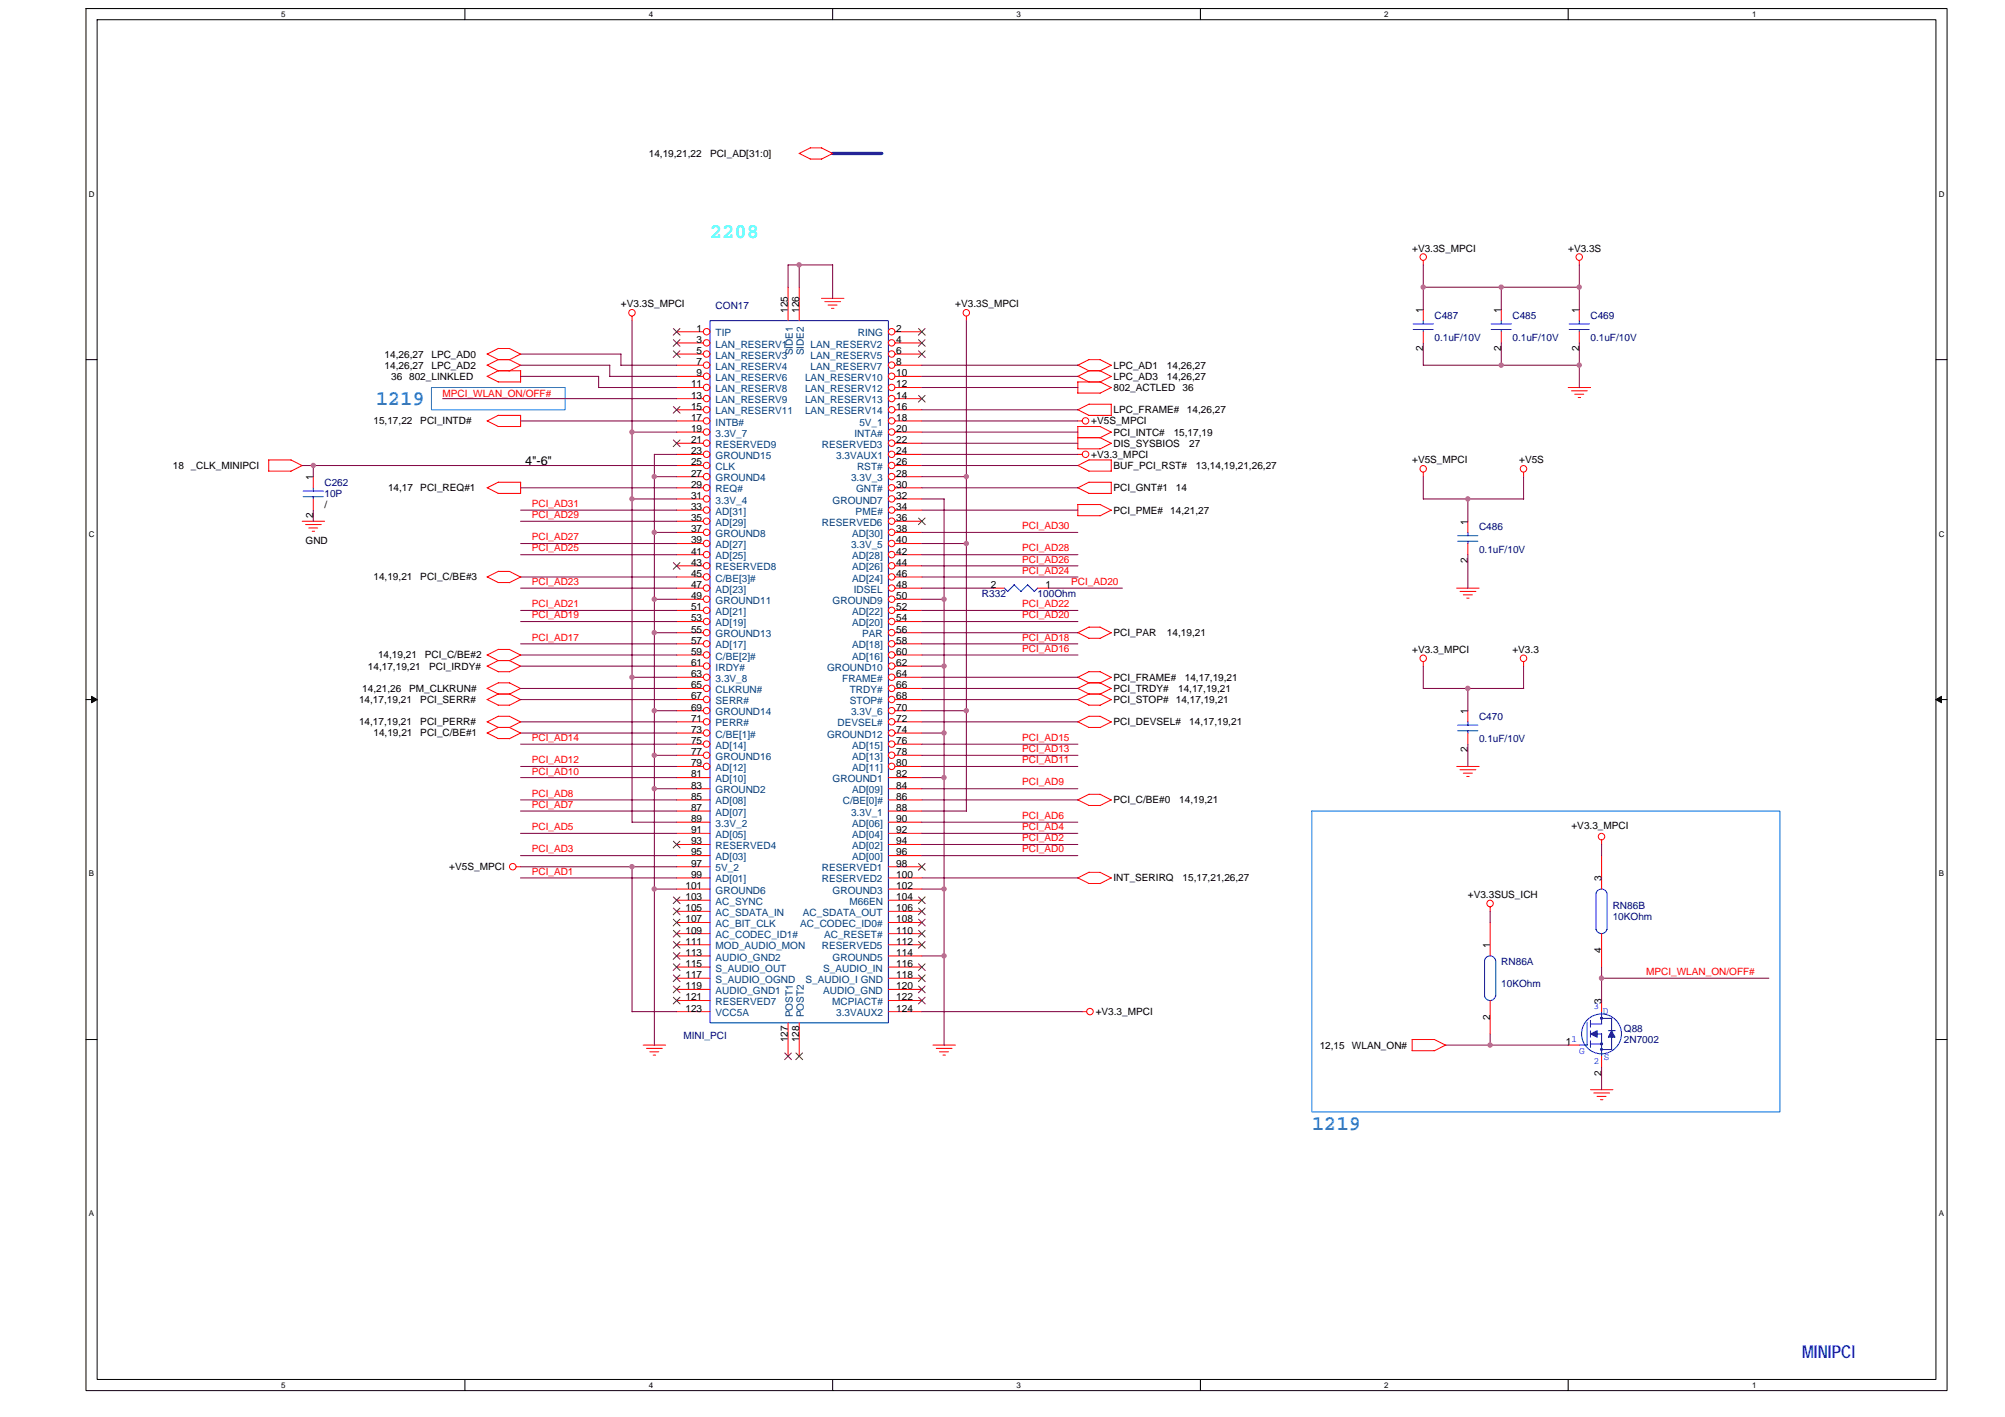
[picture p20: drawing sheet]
<svg xmlns="http://www.w3.org/2000/svg" width="297mm" height="210mm" viewBox="0 0 297 210" stroke-linecap="round" stroke-linejoin="round" font-family="sans-serif">
<defs><g id="words">
<text font-size="3.1" fill="#0ff" x="105.2" y="35.3">2208</text>
<g font-size="3.1" fill="#0080ff">
<text x="55.7" y="60">1219</text>
<text x="194.3" y="167.3">1219</text>
</g>
<text font-size="2.6" fill="#00f" x="267" y="201.2">MINIPCI</text>
<text font-size="1.8" x="77.8" y="68.9">4&quot;-6&quot;</text>
<g font-size="1.5">
<text x="96.1" y="23.2">14,19,21,22</text>
<text x="105.2" y="23.2">PCI_AD[31:0]</text>
<text x="209.2" y="37.3">+V3.3S_MPCI</text>
<text x="232.3" y="37.3">+V3.3S</text>
<text x="92" y="45.5">+V3.3S_MPCI</text>
<text x="116.7" y="46.3" transform="rotate(-90 116.7 46.3)">125</text>
<text x="118.4" y="46.3" transform="rotate(-90 118.4 46.3)">126</text>
<text x="141.5" y="45.5">+V3.3S_MPCI</text>
<text x="210.8" y="46.3" transform="rotate(-90 210.8 46.3)">1</text>
<text x="222.4" y="46.3" transform="rotate(-90 222.4 46.3)">1</text>
<text x="234" y="46.3" transform="rotate(-90 234 46.3)">1</text>
<text x="57" y="53">14,26,27</text>
<text x="63.9" y="53">LPC_AD0</text>
<text x="103.2" y="50.8">3</text>
<text x="103.2" y="52.4">5</text>
<text x="103.2" y="49.1">1</text>
<text x="132.8" y="50.8">4</text>
<text x="132.8" y="52.4">6</text>
<text x="132.8" y="49.1">2</text>
<text x="210.8" y="52" transform="rotate(-90 210.8 52)">2</text>
<text x="222.4" y="52" transform="rotate(-90 222.4 52)">2</text>
<text x="234" y="52" transform="rotate(-90 234 52)">2</text>
<text x="57" y="54.6">14,26,27</text>
<text x="58" y="56.3">36</text>
<text x="60.6" y="56.3">802_LINKLED</text>
<text x="63.9" y="54.6">LPC_AD2</text>
<text x="102.4" y="57.4">11</text>
<text x="102.4" y="59">13</text>
<text x="103.2" y="54.1">7</text>
<text x="103.2" y="55.7">9</text>
<text x="132.8" y="54.1">8</text>
<text x="132.8" y="55.7">10</text>
<text x="132.8" y="57.4">12</text>
<text x="132.8" y="59">14</text>
<text x="165" y="57.9">802_ACTLED</text>
<text x="165" y="54.6">LPC_AD1</text>
<text x="165" y="56.3">LPC_AD3</text>
<text x="172.9" y="54.6">14,26,27</text>
<text x="172.9" y="56.3">14,26,27</text>
<text x="175.2" y="57.9">36</text>
<text x="55.3" y="62.9">15,17,22</text>
<text x="62.3" y="62.9">PCI_INTD#</text>
<text x="102.4" y="60.7">15</text>
<text x="102.4" y="62.3">17</text>
<text x="102.4" y="64">19</text>
<text x="102.4" y="65.6">21</text>
<text x="132.8" y="62.3">18</text>
<text x="132.8" y="60.7">16</text>
<text x="132.8" y="64">20</text>
<text x="132.8" y="65.6">22</text>
<text x="161.7" y="62.9">+V5S_MPCI</text>
<text x="165" y="64.5">PCI_INTC#</text>
<text x="165" y="61.2">LPC_FRAME#</text>
<text x="173.9" y="64.5">15,17,19</text>
<text x="175.8" y="61.2">14,26,27</text>
<text x="25.6" y="69.5">18 _CLK_MINIPCI</text>
<text x="46.4" y="71.1" transform="rotate(-90 46.4 71.1)">1</text>
<text x="102.4" y="68.9">25</text>
<text x="102.4" y="70.6">27</text>
<text x="102.4" y="67.3">23</text>
<text x="132.8" y="67.3">24</text>
<text x="132.8" y="68.9">26</text>
<text x="132.8" y="70.6">28</text>
<text x="161.7" y="67.8">+V3.3_MPCI</text>
<text x="165" y="69.5">BUF_PCI_RST#</text>
<text x="165" y="66.2">DIS_SYSBIOS</text>
<text x="176.2" y="66.2">27</text>
<text x="177.2" y="69.5">13,14,19,21,26,27</text>
<text x="209.2" y="68.6">+V5S_MPCI</text>
<text x="225.1" y="68.6">+V5S</text>
<text x="46.4" y="76.8" transform="rotate(-90 46.4 76.8)">2</text>
<text x="48.1" y="75.2">/</text>
<text x="57.5" y="72.8">14,17</text>
<text x="62.3" y="72.8">PCI_REQ#1</text>
<text x="102.4" y="72.2">29</text>
<text x="102.4" y="73.9">31</text>
<text x="102.4" y="75.5">33</text>
<text x="102.4" y="77.2">35</text>
<text x="132.8" y="72.2">30</text>
<text x="132.8" y="73.9">32</text>
<text x="132.8" y="75.5">34</text>
<text x="132.8" y="77.2">36</text>
<text x="165" y="72.8">PCI_GNT#1</text>
<text x="165" y="76.1">PCI_PME#</text>
<text x="173.4" y="76.1">14,21,27</text>
<text x="174.2" y="72.8">14</text>
<text x="217.4" y="77.7" transform="rotate(-90 217.4 77.7)">1</text>
<text x="45.3" y="80.5">GND</text>
<text x="102.4" y="78.8">37</text>
<text x="102.4" y="80.5">39</text>
<text x="102.4" y="82.1">41</text>
<text x="102.4" y="83.8">43</text>
<text x="132.8" y="78.8">38</text>
<text x="132.8" y="80.5">40</text>
<text x="132.8" y="82.1">42</text>
<text x="132.8" y="83.8">44</text>
<text x="217.4" y="83.4" transform="rotate(-90 217.4 83.4)">2</text>
<text x="55.3" y="86">14,19,21</text>
<text x="62.3" y="86">PCI_C/BE#3</text>
<text x="102.4" y="85.4">45</text>
<text x="102.4" y="87.1">47</text>
<text x="102.4" y="88.8">49</text>
<text x="132.8" y="85.4">46</text>
<text x="132.8" y="87.1">48</text>
<text x="132.8" y="88.8">50</text>
<text x="146.8" y="87.1">2</text>
<text x="154.9" y="87.1">1</text>
<text x="102.4" y="90.4">51</text>
<text x="102.4" y="92.1">53</text>
<text x="102.4" y="93.7">55</text>
<text x="102.4" y="95.4">57</text>
<text x="132.8" y="90.4">52</text>
<text x="132.8" y="92.1">54</text>
<text x="132.8" y="93.7">56</text>
<text x="132.8" y="95.4">58</text>
<text x="165" y="94.2">PCI_PAR</text>
<text x="172.9" y="94.2">14,19,21</text>
<text x="54.5" y="99.2">14,17,19,21</text>
<text x="56" y="97.5">14,19,21</text>
<text x="62.9" y="97.5">PCI_C/BE#2</text>
<text x="63.6" y="99.2">PCI_IRDY#</text>
<text x="102.4" y="97">59</text>
<text x="102.4" y="98.7">61</text>
<text x="102.4" y="100.3">63</text>
<text x="102.4" y="102">65</text>
<text x="132.8" y="97">60</text>
<text x="132.8" y="98.7">62</text>
<text x="132.8" y="100.3">64</text>
<text x="132.8" y="102">66</text>
<text x="165" y="100.8">PCI_FRAME#</text>
<text x="175.5" y="100.8">14,17,19,21</text>
<text x="209.2" y="96.7">+V3.3_MPCI</text>
<text x="224.1" y="96.7">+V3.3</text>
<text x="53.2" y="104.1">14,17,19,21</text>
<text x="53.2" y="107.4">14,17,19,21</text>
<text x="53.7" y="102.5">14,21,26</text>
<text x="60.6" y="102.5">PM_CLKRUN#</text>
<text x="62.3" y="104.1">PCI_SERR#</text>
<text x="62.3" y="107.4">PCI_PERR#</text>
<text x="102.4" y="105.3">69</text>
<text x="102.4" y="106.9">71</text>
<text x="102.4" y="103.6">67</text>
<text x="132.8" y="103.6">68</text>
<text x="132.8" y="105.3">70</text>
<text x="132.8" y="106.9">72</text>
<text x="165" y="107.4">PCI_DEVSEL#</text>
<text x="165" y="104.1">PCI_STOP#</text>
<text x="165" y="102.5">PCI_TRDY#</text>
<text x="174.2" y="104.1">14,17,19,21</text>
<text x="174.5" y="102.5">14,17,19,21</text>
<text x="176.2" y="107.4">14,17,19,21</text>
<text x="217.4" y="105.8" transform="rotate(-90 217.4 105.8)">1</text>
<text x="55.3" y="109.1">14,19,21</text>
<text x="62.3" y="109.1">PCI_C/BE#1</text>
<text x="102.4" y="108.6">73</text>
<text x="102.4" y="110.2">75</text>
<text x="102.4" y="111.9">77</text>
<text x="102.4" y="113.5">79</text>
<text x="132.8" y="108.6">74</text>
<text x="132.8" y="110.2">76</text>
<text x="132.8" y="111.9">78</text>
<text x="132.8" y="113.5">80</text>
<text x="217.4" y="111.5" transform="rotate(-90 217.4 111.5)">2</text>
<text x="102.4" y="115.2">81</text>
<text x="102.4" y="116.8">83</text>
<text x="102.4" y="118.5">85</text>
<text x="132.8" y="115.2">82</text>
<text x="132.8" y="116.8">84</text>
<text x="132.8" y="118.5">86</text>
<text x="165" y="119">PCI_C/BE#0</text>
<text x="174.7" y="119">14,19,21</text>
<text x="102.4" y="120.1">87</text>
<text x="102.4" y="121.8">89</text>
<text x="102.4" y="123.4">91</text>
<text x="102.4" y="125.1">93</text>
<text x="132.8" y="120.1">88</text>
<text x="132.8" y="121.8">90</text>
<text x="132.8" y="123.4">92</text>
<text x="132.8" y="125.1">94</text>
<text x="232.8" y="122.8">+V3.3_MPCI</text>
<text x="66.6" y="128.9">+V5S_MPCI</text>
<text x="101.6" y="131.7">101</text>
<text x="102.4" y="126.7">95</text>
<text x="102.4" y="128.4">97</text>
<text x="102.4" y="130">99</text>
<text x="132.8" y="126.7">96</text>
<text x="132.8" y="128.4">98</text>
<text x="132.8" y="130">100</text>
<text x="132.8" y="131.7">102</text>
<text x="165" y="130.6">INT_SERIRQ</text>
<text x="175.2" y="130.6">15,17,21,26,27</text>
<text x="237.3" y="130.5" transform="rotate(-90 237.3 130.5)">3</text>
<text x="101.6" y="133.3">103</text>
<text x="101.6" y="135">105</text>
<text x="101.6" y="136.6">107</text>
<text x="132.8" y="133.3">104</text>
<text x="132.8" y="135">106</text>
<text x="132.8" y="136.6">108</text>
<text x="217.5" y="133">+V3.3SUS_ICH</text>
<text x="101.6" y="143.2">115</text>
<text x="101.6" y="138.3">109</text>
<text x="101.6" y="139.9">111</text>
<text x="101.6" y="141.6">113</text>
<text x="132.8" y="138.3">110</text>
<text x="132.8" y="139.9">112</text>
<text x="132.8" y="141.6">114</text>
<text x="132.8" y="143.2">116</text>
<text x="220.7" y="140.4" transform="rotate(-90 220.7 140.4)">1</text>
<text x="237.3" y="141.2" transform="rotate(-90 237.3 141.2)">4</text>
<text x="101.6" y="144.9">117</text>
<text x="101.6" y="146.5">119</text>
<text x="101.6" y="148.2">121</text>
<text x="101.6" y="149.8">123</text>
<text x="132.8" y="144.9">118</text>
<text x="132.8" y="146.5">120</text>
<text x="132.8" y="148.2">122</text>
<text x="132.8" y="149.8">124</text>
<text x="237.3" y="148.7" transform="rotate(-90 237.3 148.7)">3</text>
<text x="116.7" y="154.4" transform="rotate(-90 116.7 154.4)">127</text>
<text x="118.4" y="154.4" transform="rotate(-90 118.4 154.4)">128</text>
<text x="162.3" y="150.4">+V3.3_MPCI</text>
<text x="195.5" y="155.3">12,15</text>
<text x="200.3" y="155.3">WLAN_ON#</text>
<text x="220.7" y="151.1" transform="rotate(-90 220.7 151.1)">2</text>
<text x="232" y="154.8">1</text>
<text x="237.3" y="159.3" transform="rotate(-90 237.3 159.3)">2</text>
</g>
<g font-size="1.5" fill="#000080">
<text x="106" y="45.7">CON17</text>
<text x="212.5" y="47.2">C487</text>
<text x="224.1" y="47.2">C485</text>
<text x="235.6" y="47.2">C469</text>
<text x="212.5" y="50.5">0.1uF/10V</text>
<text x="224.1" y="50.5">0.1uF/10V</text>
<text x="235.6" y="50.5">0.1uF/10V</text>
<text x="48.1" y="71.9">C262</text>
<text x="48.1" y="73.6">10P</text>
<text x="219.1" y="78.5">C486</text>
<text x="219.1" y="81.9">0.1uF/10V</text>
<text x="145.5" y="88.5">R332</text>
<text x="153.7" y="88.5">100Ohm</text>
<text x="219.1" y="106.6">C470</text>
<text x="219.1" y="109.9">0.1uF/10V</text>
<text x="238.9" y="134.7">RN86B</text>
<text x="238.9" y="136.3">10KOhm</text>
<text x="222.4" y="142.9">RN86A</text>
<text x="222.4" y="146.2">10KOhm</text>
<text x="101.2" y="153.8">MINI_PCI</text>
<text x="240.6" y="152.8">Q88</text>
<text x="240.6" y="154.5">2N7002</text>
</g>
<g font-size="1.5" fill="#004080">
<text x="106" y="49.8">TIP</text>
<text x="106" y="51.5">LAN_RESERV1</text>
<text x="106" y="53.1">LAN_RESERV3</text>
<text x="117.5" y="52.6" transform="rotate(-90 117.5 52.6)">SIDE1</text>
<text x="119.1" y="52.6" transform="rotate(-90 119.1 52.6)">SIDE2</text>
<text x="120.1" y="51.5">LAN_RESERV2</text>
<text x="120.1" y="53.1">LAN_RESERV5</text>
<text x="127.1" y="49.8">RING</text>
<text x="106" y="54.8">LAN_RESERV4</text>
<text x="106" y="56.4">LAN_RESERV6</text>
<text x="106" y="58.1">LAN_RESERV8</text>
<text x="106" y="59.7">LAN_RESERV9</text>
<text x="119.3" y="59.7">LAN_RESERV13</text>
<text x="119.3" y="58.1">LAN_RESERV12</text>
<text x="119.3" y="56.4">LAN_RESERV10</text>
<text x="120.1" y="54.8">LAN_RESERV7</text>
<text x="106" y="61.4">LAN_RESERV11</text>
<text x="106" y="63">INTB#</text>
<text x="106" y="64.7">3.3V_7</text>
<text x="119.3" y="61.4">LAN_RESERV14</text>
<text x="126.6" y="64.7">INTA#</text>
<text x="127.3" y="63">5V_1</text>
<text x="106" y="71.3">GROUND4</text>
<text x="106" y="69.6">CLK</text>
<text x="106" y="66.3">RESERVED9</text>
<text x="106" y="68">GROUND15</text>
<text x="121.7" y="66.3">RESERVED3</text>
<text x="123.9" y="68">3.3VAUX1</text>
<text x="126.1" y="71.3">3.3V_3</text>
<text x="127" y="69.6">RST#</text>
<text x="106" y="72.9">REQ#</text>
<text x="106" y="74.6">3.3V_4</text>
<text x="106" y="76.2">AD[31]</text>
<text x="106" y="77.9">AD[29]</text>
<text x="121.7" y="77.9">RESERVED6</text>
<text x="123.4" y="74.6">GROUND7</text>
<text x="126.8" y="76.2">PME#</text>
<text x="126.8" y="72.9">GNT#</text>
<text x="106" y="82.8">AD[25]</text>
<text x="106" y="79.5">GROUND8</text>
<text x="106" y="81.2">AD[27]</text>
<text x="126.1" y="81.2">3.3V_5</text>
<text x="126.3" y="79.5">AD[30]</text>
<text x="126.3" y="82.8">AD[28]</text>
<text x="106" y="87.8">AD[23]</text>
<text x="106" y="84.5">RESERVED8</text>
<text x="106" y="86.1">C/BE[3]#</text>
<text x="106" y="89.5">GROUND11</text>
<text x="123.4" y="89.5">GROUND9</text>
<text x="126.3" y="84.5">AD[26]</text>
<text x="126.3" y="86.1">AD[24]</text>
<text x="126.5" y="87.8">IDSEL</text>
<text x="106" y="91.1">AD[21]</text>
<text x="106" y="92.8">AD[19]</text>
<text x="106" y="94.4">GROUND13</text>
<text x="126.3" y="91.1">AD[22]</text>
<text x="126.3" y="92.8">AD[20]</text>
<text x="127.7" y="94.4">PAR</text>
<text x="106" y="96.1">AD[17]</text>
<text x="106" y="97.7">C/BE[2]#</text>
<text x="106" y="99.4">IRDY#</text>
<text x="106" y="101">3.3V_8</text>
<text x="122.5" y="99.4">GROUND10</text>
<text x="124.8" y="101">FRAME#</text>
<text x="126.3" y="96.1">AD[18]</text>
<text x="126.3" y="97.7">AD[16]</text>
<text x="106" y="102.7">CLKRUN#</text>
<text x="106" y="106">GROUND14</text>
<text x="106" y="107.6">PERR#</text>
<text x="106" y="104.3">SERR#</text>
<text x="124.1" y="107.6">DEVSEL#</text>
<text x="125.9" y="102.7">TRDY#</text>
<text x="125.9" y="104.3">STOP#</text>
<text x="126.1" y="106">3.3V_6</text>
<text x="106" y="109.3">C/BE[1]#</text>
<text x="106" y="110.9">AD[14]</text>
<text x="106" y="112.6">GROUND16</text>
<text x="122.5" y="109.3">GROUND12</text>
<text x="126.3" y="110.9">AD[15]</text>
<text x="126.3" y="112.6">AD[13]</text>
<text x="106" y="119.2">AD[08]</text>
<text x="106" y="117.5">GROUND2</text>
<text x="106" y="115.9">AD[10]</text>
<text x="106" y="114.2">AD[12]</text>
<text x="123.4" y="115.9">GROUND1</text>
<text x="124.9" y="119.2">C/BE[0]#</text>
<text x="126.3" y="117.5">AD[09]</text>
<text x="126.3" y="114.2">AD[11]</text>
<text x="106" y="125.8">RESERVED4</text>
<text x="106" y="124.1">AD[05]</text>
<text x="106" y="120.8">AD[07]</text>
<text x="106" y="122.5">3.3V_2</text>
<text x="126.1" y="120.8">3.3V_1</text>
<text x="126.3" y="124.1">AD[04]</text>
<text x="126.3" y="125.8">AD[02]</text>
<text x="126.3" y="122.5">AD[06]</text>
<text x="106" y="130.7">AD[01]</text>
<text x="106" y="129.1">5V_2</text>
<text x="106" y="127.4">AD[03]</text>
<text x="121.7" y="129.1">RESERVED1</text>
<text x="121.7" y="130.7">RESERVED2</text>
<text x="126.3" y="127.4">AD[00]</text>
<text x="106" y="132.4">GROUND6</text>
<text x="106" y="134">AC_SYNC</text>
<text x="106" y="135.7">AC_SDATA_IN</text>
<text x="106" y="137.3">AC_BIT_CLK</text>
<text x="118.6" y="137.3">AC_CODEC_ID0#</text>
<text x="119" y="135.7">AC_SDATA_OUT</text>
<text x="123.4" y="132.4">GROUND3</text>
<text x="125.9" y="134">M66EN</text>
<text x="106" y="139">AC_CODEC_ID1#</text>
<text x="106" y="140.6">MOD_AUDIO_MON</text>
<text x="106" y="142.3">AUDIO_GND2</text>
<text x="106" y="143.9">S_AUDIO_OUT</text>
<text x="121.7" y="140.6">RESERVED5</text>
<text x="122" y="143.9">S_AUDIO_IN</text>
<text x="122.1" y="139">AC_RESET#</text>
<text x="123.4" y="142.3">GROUND5</text>
<text x="106" y="148.9">RESERVED7</text>
<text x="106" y="145.6">S_AUDIO_OGND</text>
<text x="106" y="147.2">AUDIO_GND1</text>
<text x="119.3" y="145.6">S_AUDIO_I GND</text>
<text x="122" y="147.2">AUDIO_GND</text>
<text x="123.3" y="148.9">MCPIACT#</text>
<text x="106" y="150.5">VCC5A</text>
<text x="117.5" y="150.7" transform="rotate(-90 117.5 150.7)">POST1</text>
<text x="119.1" y="150.7" transform="rotate(-90 119.1 150.7)">POST2</text>
<text x="123.9" y="150.5">3.3VAUX2</text>
</g>
<g font-size="1.5" fill="#f00">
<text x="65.6" y="58.7">MPCI_WLAN_ON/OFF#</text>
<text x="78.8" y="75.1">PCI_AD31</text>
<text x="78.8" y="76.7">PCI_AD29</text>
<text x="78.8" y="80">PCI_AD27</text>
<text x="78.8" y="81.7">PCI_AD25</text>
<text x="151.4" y="78.4">PCI_AD30</text>
<text x="151.4" y="81.7">PCI_AD28</text>
<text x="151.4" y="83.3">PCI_AD26</text>
<text x="78.8" y="86.6">PCI_AD23</text>
<text x="78.8" y="89.9">PCI_AD21</text>
<text x="151.4" y="85">PCI_AD24</text>
<text x="151.4" y="89.9">PCI_AD22</text>
<text x="158.7" y="86.6">PCI_AD20</text>
<text x="78.8" y="91.6">PCI_AD19</text>
<text x="78.8" y="94.9">PCI_AD17</text>
<text x="151.4" y="91.6">PCI_AD20</text>
<text x="151.4" y="94.9">PCI_AD18</text>
<text x="151.4" y="96.5">PCI_AD16</text>
<text x="78.8" y="109.7">PCI_AD14</text>
<text x="78.8" y="113.1">PCI_AD12</text>
<text x="151.4" y="109.7">PCI_AD15</text>
<text x="151.4" y="111.4">PCI_AD13</text>
<text x="151.4" y="113.1">PCI_AD11</text>
<text x="78.8" y="114.9">PCI_AD10</text>
<text x="78.8" y="118">PCI_AD8</text>
<text x="78.8" y="119.7">PCI_AD7</text>
<text x="151.4" y="116.4">PCI_AD9</text>
<text x="78.8" y="123">PCI_AD5</text>
<text x="151.4" y="121.3">PCI_AD6</text>
<text x="151.4" y="123">PCI_AD4</text>
<text x="151.4" y="124.6">PCI_AD2</text>
<text x="78.8" y="126.3">PCI_AD3</text>
<text x="78.8" y="129.6">PCI_AD1</text>
<text x="151.4" y="126.3">PCI_AD0</text>
<text x="243.9" y="144.4">MPCI_WLAN_ON/OFF#</text>
</g>
<g font-size="1.5" fill="#00f">
<text x="236.1" y="149.4">3</text>
<text x="232.8" y="154.3">1</text>
<text x="237.4" y="150.2">D</text>
<text x="234" y="156.2">G</text>
<text x="236.1" y="157.6">2</text>
<text x="237.6" y="157">S</text>
</g>
<g font-size="1.2">
<text x="41.6" y="2.5">5</text>
<text x="96.1" y="2.5">4</text>
<text x="150.6" y="2.5">3</text>
<text x="205.1" y="2.5">2</text>
<text x="259.6" y="2.5">1</text>
<text x="13.2" y="29.1">D</text>
<text x="287.2" y="29.1">D</text>
<text x="13.2" y="79.5">C</text>
<text x="287.2" y="79.5">C</text>
<text x="13.2" y="129.8">B</text>
<text x="287.2" y="129.8">B</text>
<text x="13.2" y="180.2">A</text>
<text x="287.2" y="180.2">A</text>
<text x="41.6" y="205.5">5</text>
<text x="96.1" y="205.5">4</text>
<text x="150.6" y="205.5">3</text>
<text x="205.1" y="205.5">2</text>
<text x="259.6" y="205.5">1</text>
</g>
</g></defs>
<path d="M12.7 1.3h275.8v204.7h-275.8zM14.4 2.9h272.4v201.4h-272.4z" fill="none" stroke="#000" stroke-width=".15"/>
<g fill="#fff">
<path d="M41.6 1.4h.7v1.3h-.7z"/>
<path d="M41.6 204.5h.7v1.3h-.7z"/>
</g>
<path d="M68.9 1.3v1.6M68.9 204.3v1.7" fill="none" stroke="#000" stroke-width=".15"/>
<g fill="#fff">
<path d="M96.1 1.4h.6v1.3h-.6z"/>
<path d="M96.1 204.5h.6v1.3h-.6z"/>
</g>
<path d="M123.4 1.3v1.6M123.4 204.3v1.7" fill="none" stroke="#000" stroke-width=".15"/>
<g fill="#fff">
<path d="M150.6 1.4h.6v1.3h-.6z"/>
<path d="M150.6 204.5h.6v1.3h-.6z"/>
</g>
<path d="M177.8 1.3v1.6M177.8 204.3v1.7" fill="none" stroke="#000" stroke-width=".15"/>
<g fill="#fff">
<path d="M205.1 1.4h.6v1.3h-.6z"/>
<path d="M205.1 204.5h.6v1.3h-.6z"/>
</g>
<path d="M232.3 1.3v1.6M232.3 204.3v1.7" fill="none" stroke="#000" stroke-width=".15"/>
<g fill="#fff">
<path d="M259.6 1.4h.6v1.3h-.6z"/>
<path d="M259.6 204.5h.6v1.3h-.6z"/>
<path d="M13.2 28.1h.8v1.3h-.8z"/>
<path d="M287.2 28.1h.9v1.3h-.9z"/>
<path d="M13.2 78.4h.8v1.3h-.8z"/>
<path d="M287.2 78.4h.9v1.3h-.9z"/>
</g>
<path d="M12.7 53.3h1.7M286.8 53.3h1.7" fill="none" stroke="#000" stroke-width=".15"/>
<g fill="#fff">
<path d="M13.2 128.8h.7v1.3h-.7z"/>
<path d="M287.2 128.8h.8v1.3h-.8z"/>
</g>
<path d="M12.7 103.6h1.7M286.8 103.6h1.7" fill="none" stroke="#000" stroke-width=".15"/>
<path d="M13.6 103.1l.8 .5-.8 .5zM286.8 103.6l.8-.5v1z" fill="#000" stroke="#000" stroke-width=".15"/>
<g fill="#fff">
<path d="M13.2 179.2h.7v1.2h-.7z"/>
<path d="M287.2 179.2h.8v1.2h-.8z"/>
</g>
<path d="M12.7 154h1.7M286.8 154h1.7" fill="none" stroke="#000" stroke-width=".15"/>
<path d="M63.9 57.4h19.8v3.3h-19.8zM194.3 120.1h69.4v44.6h-69.4z" fill="none" stroke="#0080ff" stroke-width=".15"/>
<g fill="none" stroke="#f00" stroke-width=".15">
<path d="M118.4 22.7l1.6 .9h1.7M120.1 21.9h1.6M120.1 21.9l-1.7 .8M121.7 21.9l1.7 .9-1.7 .8M210.9 38.6v.7M234 38.6v.7M72.2 52.4l1.6 .9h1.7l1.6 .8M72.2 54.1l1.6 .8h3.3M73.8 51.6h1.7l1.6 .9M73.8 51.6l-1.6 .9M73.8 53.3l-1.6 .8M73.8 54.9l-1.6 .9"/>
<path d="M77.1 54.9v1.7h-3.3l-1.6-.9M77.1 52.5l-1.6 .8M77.1 54.1l-1.6 .8M93.6 46.8v.7M100.2 57.4h4M100.2 50.8h4M100.2 52.5h4M100.2 54.1h4M100.2 55.8h4M100.2 59.1h4M100.2 49.1h4M116.8 42.5v5"/>
<path d="M118.4 42.5v5M121.7 44.2h3.3M122.2 44.7h2.3M122.7 45.2h1.3M123.2 45.7h.3M132.6 57.4h4M132.6 50.8h4M132.6 52.5h4M132.6 54.1h4M132.6 55.8h4M132.6 59.1h4M132.6 49.1h4"/>
<path d="M143.2 46.8v.7M159.7 54.1l1.6 .8M159.7 56.6h3.3M159.7 56.6v1.6h3.3M161.3 54.9h1.7M161.3 59.9h3.4M161.4 54.9l-1.7 .8 1.6 .9M161.4 59.9l-1.7 .8M163 53.3l1.7 .8M163 54.9l1.7 .9M163 53.3h-1.7l-1.6 .8M164.6 55.8l-1.6 .8 1.7 .8"/>
<path d="M164.6 57.4l-1.6 .9M164.6 59.9v1.7M164.6 54.1l-1.6 .8M210.9 45.8v1.7M210.9 49.1v1.7M222.4 45.8v1.7M222.4 49.1v1.7M232.3 57.4h3.3M232.8 57.9h2.4M233.3 58.4h1.3M233.8 58.9h.4M234 45.8v1.7"/>
<path d="M234 49.1v1.7M39.8 69.8h3.3M39.8 68.1h3.3M39.8 68.1v1.7M43.1 68.1l1.7 .9M44.8 77.2h3.3M44.8 69l-1.7 .8M45.3 77.7h2.3M45.7 78.2h1.4M46.2 78.7h.4M46.4 70.6v1.7M46.4 73.9v1.7"/>
<path d="M72.2 72.2l1.6 .9h3.3M73.8 71.4h3.3M73.8 61.5h3.3M73.8 71.4l-1.6 .9M73.8 61.5l-1.6 .9M77.1 61.5v1.7h-3.3l-1.6-.9M77.1 71.4v1.7M100.2 62.4h4M100.2 67.3h4M100.2 77.2h4M100.2 60.7h4M100.2 69h4"/>
<path d="M100.2 64h4M100.2 65.7h4M100.2 70.6h4M100.2 72.3h4M100.2 73.9h4M100.2 75.6h4M100.2 78.9h4M132.6 62.4h4M132.6 67.3h4M132.6 77.2h4M132.6 60.7h4M132.6 69h4"/>
<path d="M132.6 64h4M132.6 65.7h4M132.6 70.6h4M132.6 72.3h4M132.6 73.9h4M132.6 75.6h4M132.6 78.9h4M159.7 62.4h.6M159.7 67.3h.6M159.7 64.8h3.3M159.7 68.9l1.6 .9M159.7 60.7l1.6 .8"/>
<path d="M159.7 63.2v3.3h3.3M159.7 74.7v1.7h3.3l1.6-.8M159.7 63.2h3.3M159.7 74.7h3.3M161.3 73.1h3.3M161.3 61.5h3.3M161.3 69.8h3.3M161.3 71.4h3.4M161.3 68.1h3.4M161.4 71.4l-1.7 .8 1.6 .9M161.4 68.1l-1.7 .9M163 63.2l1.7 .8"/>
<path d="M163 74.7l1.7 .9M163 64.8l1.7 .9M164.6 68.1v1.7M164.6 71.4v1.7M164.6 64l-1.6 .9M164.6 65.7l-1.6 .8M210.9 70v.6M217.5 77.2v1.7M225.7 70v.6M72.2 85.4l1.6 .9h1.7M72.2 97l1.6 .9h1.7l1.6 .8M72.2 98.7l1.6 .8h1.7"/>
<path d="M73.8 84.6h1.7l1.6 .9M73.8 96.2h1.7l1.6 .8M73.8 84.6l-1.6 .9M73.8 96.2l-1.6 .8M73.8 97.8l-1.6 .9M77.1 85.5l-1.6 .8M77.1 97l-1.6 .9M77.1 98.7l-1.6 .8M100.2 87.1h4M100.2 80.5h4M100.2 82.2h4M100.2 83.8h4"/>
<path d="M100.2 85.5h4M100.2 88.8h4M100.2 90.4h4M100.2 92.1h4M100.2 93.7h4M100.2 95.4h4M100.2 97h4M100.2 98.7h4M132.6 87.1h4M132.6 80.5h4M132.6 82.2h4M132.6 83.8h4"/>
<path d="M132.6 85.5h4M132.6 88.8h4M132.6 90.4h4M132.6 92.1h4M132.6 93.7h4M132.6 95.4h4M132.6 97h4M132.6 98.7h4M147.1 87.1h1.7M153.7 87.1h1.7M159.7 93.7l1.6 .9M161.3 99.5h1.7"/>
<path d="M161.4 99.5l-1.7 .8M163 99.5l1.7 .9M163 92.9l1.7 .8M163 92.9h-1.6l-1.7 .8M164.6 93.7l-1.6 .9h-1.7M210.9 98v.7M215.8 87.1h3.3M216.3 87.6h2.3M216.8 88.1h1.3M217.3 88.6h.4M217.5 80.5v1.7M225.7 98v.7"/>
<path d="M72.2 106.9l1.6 .9h1.7l1.6 .8M72.2 108.6l1.6 .8h1.7M72.2 103.6l1.6 .9h1.7M72.2 102l1.6 .8h1.7l1.6 .9M73.8 101.2h1.7l1.6 .8M73.8 106.1h1.7l1.6 .9M73.8 107.7l-1.6 .9M73.8 102.8l-1.6 .8M73.8 106.1l-1.6 .8M73.8 101.1l-1.6 .9M77.1 108.6l-1.6 .8M77.1 103.6l-1.6 .9"/>
<path d="M77.1 106.9l-1.6 .9M77.1 102l-1.6 .8M100.2 113.5h4M100.2 115.2h5M100.2 116.8h5M100.2 118.5h5M100.2 100.3h4M100.2 102h4M100.2 103.6h4M100.2 105.3h4M100.2 106.9h4M100.2 108.6h4"/>
<path d="M100.2 110.2h4M100.2 111.9h4M131.6 115.2h5M131.6 116.8h5M131.6 118.5h5M132.6 113.5h4M132.6 100.3h4M132.6 102h4M132.6 103.6h4M132.6 105.3h4M132.6 106.9h4M132.6 108.6h4"/>
<path d="M132.6 110.2h4M132.6 111.9h4M159.7 100.3l1.6 .9-1.6 .8 1.6 .8M159.7 103.6l1.6 .9M161.3 107.8h1.7M161.3 101.2h1.7M161.3 104.5h1.7M161.3 102.8h1.7M161.3 117.7h1.7M161.3 106.1h1.7M161.4 117.6l-1.7 .9 1.6 .8M161.4 106.1l-1.7 .8 1.6 .9"/>
<path d="M161.4 102.8l-1.7 .8M163 117.7l1.7 .8M163 106.1l1.7 .9M163 101.2l1.7 .8M164.6 118.5l-1.6 .8h-1.7M164.6 100.3l-1.6 .9M164.6 106.9l-1.6 .9M164.6 103.6l-1.6 .9M164.6 102l-1.6 .8 1.7 .9M215.8 113.5h3.3M216.3 114h2.3M216.8 114.5h1.3"/>
<path d="M217.3 115h.4M217.5 105.3v1.6M217.5 108.6v1.6M76.5 128.4h.6M100.2 128.4h5M100.2 120.1h5M100.2 121.8h5M100.2 123.4h5M100.2 125.1h5M100.2 126.7h5M100.2 130h5M100.2 131.7h5"/>
<path d="M100.2 133.3h5M100.2 135h5M100.2 136.7h5M100.2 138.3h5M100.2 140h5M131.6 128.4h5M131.6 120.1h5M131.6 121.8h5M131.6 123.4h5M131.6 125.1h5M131.6 126.7h5M131.6 130h5"/>
<path d="M131.6 131.7h5M131.6 133.3h5M131.6 135h5M131.6 136.7h5M131.6 138.3h5M131.6 140h5M161.3 129.2h1.7M161.4 129.2l-1.7 .8 1.6 .9M163 129.2l1.7 .9M164.6 130l-1.6 .9h-1.7M220.8 134.3v.7M220.8 136.7v4.9"/>
<path d="M237.3 124.4v.7M237.3 126.7v5M237.3 138.3v5M95.3 154.8h3.3M95.8 155.3h2.3M96.3 155.8h1.3M96.8 156.3h.3M100.2 149.9h5M100.2 143.3h5M100.2 144.9h5M100.2 146.6h5M100.2 141.6h5"/>
<path d="M100.2 148.2h5M116.8 151.5v5M118.4 151.5v5M131.6 149.9h5M131.6 143.3h5M131.6 144.9h5M131.6 146.6h5M131.6 141.6h5M131.6 148.2h5M138.2 154.8h3.3M138.7 155.3h2.4M139.2 155.8h1.3"/>
<path d="M139.7 156.3h.4M160.3 149.9h.7M209.2 155.6h3.3M209.2 154h3.3l1.7 .8M209.2 154v1.6M214.2 154.8l-1.7 .9M220.8 148.2v5M232.3 154.8h1.7M237.3 148.2v1.7M237.3 156.5v1.6M235.6 161.4h3.3M236.1 161.9h2.4"/>
<path d="M236.6 162.4h1.3M237.1 162.9h.4"/>
<circle cx="210.8" cy="38.1" r=".48"/>
<circle cx="234" cy="38.1" r=".48"/>
<circle cx="93.6" cy="46.3" r=".48"/>
<circle cx="104.7" cy="50.8" r=".48"/>
<circle cx="104.7" cy="54.1" r=".48"/>
<circle cx="104.7" cy="57.4" r=".48"/>
<circle cx="104.7" cy="49.1" r=".48"/>
<circle cx="104.7" cy="52.4" r=".48"/>
<circle cx="104.7" cy="55.7" r=".48"/>
<circle cx="104.7" cy="59" r=".48"/>
<circle cx="132.1" cy="50.8" r=".48"/>
<circle cx="132.1" cy="54.1" r=".48"/>
<circle cx="132.1" cy="57.4" r=".48"/>
<circle cx="132.1" cy="49.1" r=".48"/>
<circle cx="132.1" cy="52.4" r=".48"/>
<circle cx="132.1" cy="55.7" r=".48"/>
<circle cx="132.1" cy="59" r=".48"/>
<circle cx="143.2" cy="46.3" r=".48"/>
<circle cx="104.7" cy="78.9" r=".48"/>
<circle cx="104.7" cy="70.6" r=".48"/>
<circle cx="104.7" cy="67.3" r=".48"/>
<circle cx="104.7" cy="64" r=".48"/>
<circle cx="104.7" cy="60.7" r=".48"/>
<circle cx="104.7" cy="68.9" r=".48"/>
<circle cx="104.7" cy="65.6" r=".48"/>
<circle cx="104.7" cy="72.2" r=".48"/>
<circle cx="104.7" cy="75.6" r=".48"/>
<circle cx="104.7" cy="62.3" r=".48"/>
<circle cx="104.7" cy="73.9" r=".48"/>
<circle cx="104.7" cy="77.2" r=".48"/>
<circle cx="132.1" cy="78.9" r=".48"/>
<circle cx="132.1" cy="70.6" r=".48"/>
<circle cx="132.1" cy="67.3" r=".48"/>
<circle cx="132.1" cy="60.7" r=".48"/>
<circle cx="132.1" cy="64" r=".48"/>
<circle cx="132.1" cy="65.6" r=".48"/>
<circle cx="132.1" cy="72.2" r=".48"/>
<circle cx="132.1" cy="75.6" r=".48"/>
<circle cx="132.1" cy="68.9" r=".48"/>
<circle cx="132.1" cy="62.3" r=".48"/>
<circle cx="132.1" cy="77.2" r=".48"/>
<circle cx="132.1" cy="73.9" r=".48"/>
<circle cx="160.8" cy="67.3" r=".48"/>
<circle cx="160.8" cy="62.3" r=".48"/>
<circle cx="210.8" cy="69.4" r=".48"/>
<circle cx="225.7" cy="69.4" r=".48"/>
<circle cx="104.7" cy="90.4" r=".48"/>
<circle cx="104.7" cy="85.5" r=".48"/>
<circle cx="104.7" cy="82.2" r=".48"/>
<circle cx="104.7" cy="98.7" r=".48"/>
<circle cx="104.7" cy="93.7" r=".48"/>
<circle cx="104.7" cy="88.8" r=".48"/>
<circle cx="104.7" cy="92.1" r=".48"/>
<circle cx="104.7" cy="87.1" r=".48"/>
<circle cx="104.7" cy="83.8" r=".48"/>
<circle cx="104.7" cy="80.5" r=".48"/>
<circle cx="104.7" cy="97" r=".48"/>
<circle cx="104.7" cy="95.4" r=".48"/>
<circle cx="132.1" cy="90.4" r=".48"/>
<circle cx="132.1" cy="98.7" r=".48"/>
<circle cx="132.1" cy="82.2" r=".48"/>
<circle cx="132.1" cy="85.5" r=".48"/>
<circle cx="132.1" cy="92.1" r=".48"/>
<circle cx="132.1" cy="93.7" r=".48"/>
<circle cx="132.1" cy="88.8" r=".48"/>
<circle cx="132.1" cy="87.1" r=".48"/>
<circle cx="132.1" cy="83.8" r=".48"/>
<circle cx="132.1" cy="80.5" r=".48"/>
<circle cx="132.1" cy="97" r=".48"/>
<circle cx="132.1" cy="95.4" r=".48"/>
<circle cx="210.8" cy="97.5" r=".48"/>
<circle cx="225.7" cy="97.5" r=".48"/>
<circle cx="104.7" cy="100.3" r=".48"/>
<circle cx="104.7" cy="111.9" r=".48"/>
<circle cx="104.7" cy="106.9" r=".48"/>
<circle cx="104.7" cy="105.3" r=".48"/>
<circle cx="104.7" cy="113.5" r=".48"/>
<circle cx="104.7" cy="110.2" r=".48"/>
<circle cx="104.7" cy="103.6" r=".48"/>
<circle cx="104.7" cy="108.6" r=".48"/>
<circle cx="104.7" cy="102" r=".48"/>
<circle cx="132.1" cy="100.3" r=".48"/>
<circle cx="132.1" cy="106.9" r=".48"/>
<circle cx="132.1" cy="111.9" r=".48"/>
<circle cx="132.1" cy="113.5" r=".48"/>
<circle cx="132.1" cy="105.3" r=".48"/>
<circle cx="132.1" cy="103.6" r=".48"/>
<circle cx="132.1" cy="110.2" r=".48"/>
<circle cx="132.1" cy="102" r=".48"/>
<circle cx="132.1" cy="108.6" r=".48"/>
<circle cx="76" cy="128.4" r=".48"/>
<circle cx="220.7" cy="133.8" r=".48"/>
<circle cx="237.3" cy="123.9" r=".48"/>
<circle cx="161.5" cy="149.8" r=".48"/>
</g>
<g fill="none" stroke="#00f" stroke-width=".15">
<path d="M105.2 47.5h26.4v104h-26.4zM209.4 48h2.9M209.4 48.8h2.9M210.9 47.5v.5M210.9 48.8v.4M220.9 48h3M220.9 48.8h3M222.4 47.5v.5M222.4 48.8v.4M232.5 48h3M232.5 48.8h3M234 47.5v.5"/>
<path d="M234 48.8v.4M44.9 72.7h3M44.9 73.6h3M46.4 72.2v.5M46.4 73.6v.3M216 79.4h2.9M217.5 78.8v.6M148.8 87.1l.5 .5M150.2 86.6l1.1 1M150.3 86.6l-1 1M152.2 86.6l1 1M152.2 86.6l-1 1"/>
<path d="M153.7 87.1l-.5 .5M216 80.2h2.9M217.5 80.2v.3M216 107.4h2.9M216 108.2h2.9M217.5 106.9v.5M217.5 108.2v.4M236.4 137.6a.82 .82 0 0 0 .8 .7 .82 .82 0 0 0 .9-.6M236.4 132.4v5.3M238.1 132.3a.83 .83 0 0 0-.9-.6 .83 .83 0 0 0-.8 .6M238.1 132.4v5.3M219.9 147.5a.82 .82 0 0 0 .8 .7 .82 .82 0 0 0 .8-.6"/>
<path d="M219.9 142.3v5.3M221.5 142.2a.83 .83 0 0 0-.8-.6 .83 .83 0 0 0-.8 .6M221.6 142.3v5.3M235.1 151.5l.1 3.3h-1.2M235.6 151.2v1M235.6 152.7v1M235.6 154.2v1M235.6 151.7h1.7M235.6 154.6h1.7M235.6 153.2h1.7M237.3 149.8v1.9M237.3 153.2v3.3"/>
<path d="M237.3 150.9h1.5M238.3 152.7h1M238.8 150.9v4.6h-1.5"/>
<circle cx="237.3" cy="153.1" r="2.95"/>
</g>
<g fill="#00f" stroke="#00f" stroke-width=".15">
<path d="M237.1 150.7h.3v.3h-.3z" fill-rule="evenodd"/>
<path d="M237.1 154.5h.3v.2h-.3z" fill-rule="evenodd"/>
<path d="M237.1 155.3h.3v.3h-.3z" fill-rule="evenodd"/>
<path d="M238.8 152.7l.5 .9h-1z" fill-rule="evenodd"/>
<path d="M235.6 153.2l1-.5v.9z" fill-rule="evenodd"/>
</g>
<g fill="none" stroke="#804000" stroke-width=".15">
<path d="M99.8 50.3l1 1M99.8 52l1 1M99.8 48.7l1 1M100.7 50.3l-1 1M100.7 52l-1 1M100.7 48.7l-1 1M136.1 50.3l1 1M136.1 52l1 1M136.1 58.6l1 1M136.1 48.7l1 1M137.1 50.3l-1 1M137.1 52l-1 1"/>
<path d="M137.1 58.6l-1 1M137.1 48.7l-1 1M99.8 60.2l1 1M99.8 65.2l1 1M100.7 60.2l-1 1M100.7 65.2l-1 1M136.1 76.7l1 1M137.1 76.7l-1 1M99.8 83.3l1 1M100.7 83.3l-1 1M99.8 124.6l1 1M99.8 132.9l1 1"/>
<path d="M99.8 134.5l1 1M99.8 136.2l1 1M99.8 137.8l1 1M99.8 139.5l1 1M100.7 124.6l-1 1M100.7 132.9l-1 1M100.7 134.5l-1 1M100.7 136.2l-1 1M100.7 137.8l-1 1M100.7 139.5l-1 1M136.1 127.9l1 1M136.1 132.9l1 1"/>
<path d="M136.1 134.5l1 1M136.1 136.2l1 1M136.1 137.8l1 1M136.1 139.5l1 1M137.1 127.9l-1 1M137.1 132.9l-1 1M137.1 134.5l-1 1M137.1 136.2l-1 1M137.1 137.8l-1 1M137.1 139.5l-1 1M99.8 142.8l1 1M99.8 144.4l1 1"/>
<path d="M99.8 146.1l1 1M99.8 141.1l1 1M99.8 147.7l1 1M100.7 142.8l-1 1M100.7 144.4l-1 1M100.7 146.1l-1 1M100.7 141.1l-1 1M100.7 147.7l-1 1M116.3 156l1 1M117.2 156l-1 1M117.9 156l1 1M118.9 156l-1 1"/>
<path d="M136.1 142.8l1 1M136.1 144.4l1 1M136.1 146.1l1 1M136.1 147.7l1 1M137.1 142.8l-1 1M137.1 144.4l-1 1M137.1 146.1l-1 1M137.1 147.7l-1 1"/>
</g>
<path d="M123.4 22.7h7.2" fill="none" stroke="#00f" stroke-width=".49"/>
<g fill="none" stroke="#800040" stroke-width=".15">
<path d="M118.4 39.2v3.4M210.9 39.2v6.7M234 39.2v6.7M65.6 59.1h34.7M77.1 54.1h13.3M77.1 52.5h14.9v1.6h8.3M77.1 55.8h11.6M88.7 55.8v1.6h11.6M90.3 55.8h10M90.3 54.1v1.7M93.6 47.5v74.3M116.8 42.6v-3.4h6.6v5"/>
<path d="M136.6 57.4h23.1M136.6 54.1h23.1M136.6 55.8h23.1M143.2 47.5v72.7l-6.6-.1M210.9 50.8v3.3h23.1M210.9 42.5h23.1M222.4 42.5v3.4M222.4 50.8v3.3M234 50.8v6.6M44.8 69h55.5M46.4 69v1.6M46.4 75.6v1.6"/>
<path d="M77.1 77.2h23.1M77.1 72.3h23.2M77.1 62.4h23.2M77.1 75.6h23.2M93.6 64h6.7M93.6 73.9h6.7M96.9 70.6h3.4M96.9 78.9h3.4M100.3 67.3h-3.4v87.5M136.5 78.9h23.2M136.6 72.3h23.1M136.6 64h23.1"/>
<path d="M136.6 62.4h23.1M136.6 69h23.1M136.6 75.6h23.1M136.6 70.6h6.6M136.6 67.3h23.1M136.6 60.7h23.1M136.6 73.9h3.3M136.6 65.7h23.1M139.9 73.9v80.9M210.9 70.6v3.3h14.8M217.5 73.9v3.3M225.7 70.6v3.3"/>
<path d="M77.1 98.7h23.2M77.1 85.5h23.2M77.1 97h23.2M77.1 87.1h23.2M77.1 80.5h23.2M77.1 82.2h23.2M77.1 90.4h23.2M77.1 92.1h23.2M77.1 95.4h23.2M96.9 93.7h3.4M96.9 88.8h3.4M136.5 95.4h23.2"/>
<path d="M136.6 93.7h23.1M136.6 98.7h3.3M136.6 85.5h23.1M136.6 97h23.1M136.6 87.1h10.5M136.6 88.8h3.3M136.6 80.5h6.6M136.6 82.2h23.1M136.6 83.8h23.1M136.6 90.4h23.1M136.6 92.1h23.1M155.4 87.1h10.9"/>
<path d="M210.9 98.7v3.3M217.5 82.2v4.9M225.7 98.7v3.3M77.1 118.5h23.1M77.1 108.6h23.2M77.1 115.2h23.2M77.1 106.9h23.2M77.1 103.6h23.2M77.1 102h23.2M77.1 110.2h23.2M77.1 113.5h23.2M93.6 100.3h6.7"/>
<path d="M96.9 111.9h3.4M96.9 116.8h3.4M96.9 105.3h3.4M136.5 116.8h23.2M136.5 113.5h23.2M136.6 108.6h3.3M136.6 111.9h23.1M136.6 115.2h3.3M136.6 118.5h23.1M136.6 100.3h23.1M136.6 106.9h23.1M136.6 103.6h23.1"/>
<path d="M136.6 102h23.1M136.6 105.3h6.6M136.6 110.2h23.1M210.9 102h14.8M217.5 102v3.3M217.5 110.2v3.4M77.1 130h23.1M77.1 120.1h23.1M77.1 123.4h23.1M77.1 126.7h23.1M77.1 128.4h23.2M93.6 128.4v21.5"/>
<path d="M93.6 121.8h6.7M96.9 131.7h3.4M136.5 121.8h23.2M136.5 123.4h23.2M136.5 125.1h23.2M136.5 126.7h23.2M136.6 130h23.1M136.6 131.7h3.3M220.8 135v1.7M237.3 125.1v1.7M93.6 149.9h6.7M136.6 141.6h3.3"/>
<path d="M136.6 149.9h23.8M214.2 154.8h18.1M220.8 153.2v1.6M237.3 143.3v4.9M237.3 158.1v3.3M237.3 144.9h24.8"/>
</g>
<g fill="#f0f" stroke="#f0f" stroke-width=".15">
<circle cx="118.4" cy="39.2" r=".33"/>
<circle cx="139.9" cy="88.8" r=".33"/>
<circle cx="96.9" cy="88.8" r=".33"/>
<circle cx="96.9" cy="105.3" r=".33"/>
<circle cx="139.9" cy="108.6" r=".33"/>
<circle cx="46.4" cy="69" r=".32"/>
<circle cx="96.9" cy="70.6" r=".33"/>
<circle cx="222.4" cy="54.1" r=".33"/>
<circle cx="93.6" cy="128.4" r=".33"/>
<circle cx="217.4" cy="102" r=".33"/>
<circle cx="139.9" cy="115.2" r=".33"/>
<circle cx="234" cy="42.5" r=".33"/>
<circle cx="139.9" cy="98.7" r=".33"/>
<circle cx="217.4" cy="73.9" r=".33"/>
<circle cx="96.9" cy="111.9" r=".33"/>
<circle cx="96.9" cy="116.8" r=".33"/>
<circle cx="96.9" cy="131.7" r=".33"/>
<circle cx="139.9" cy="141.6" r=".33"/>
<circle cx="139.9" cy="131.7" r=".33"/>
<circle cx="143.2" cy="70.6" r=".33"/>
<circle cx="143.2" cy="80.5" r=".33"/>
<circle cx="96.9" cy="93.7" r=".33"/>
<circle cx="96.9" cy="78.9" r=".33"/>
<circle cx="234" cy="54.1" r=".33"/>
<circle cx="143.2" cy="105.3" r=".33"/>
<circle cx="210.8" cy="42.5" r=".33"/>
<circle cx="222.4" cy="42.5" r=".33"/>
<circle cx="93.6" cy="73.9" r=".33"/>
<circle cx="93.6" cy="100.3" r=".33"/>
<circle cx="93.6" cy="64" r=".33"/>
<circle cx="220.8" cy="154.8" r=".33"/>
<circle cx="237.3" cy="144.9" r=".33"/>
</g>
<use href="#words"/>
</svg>
